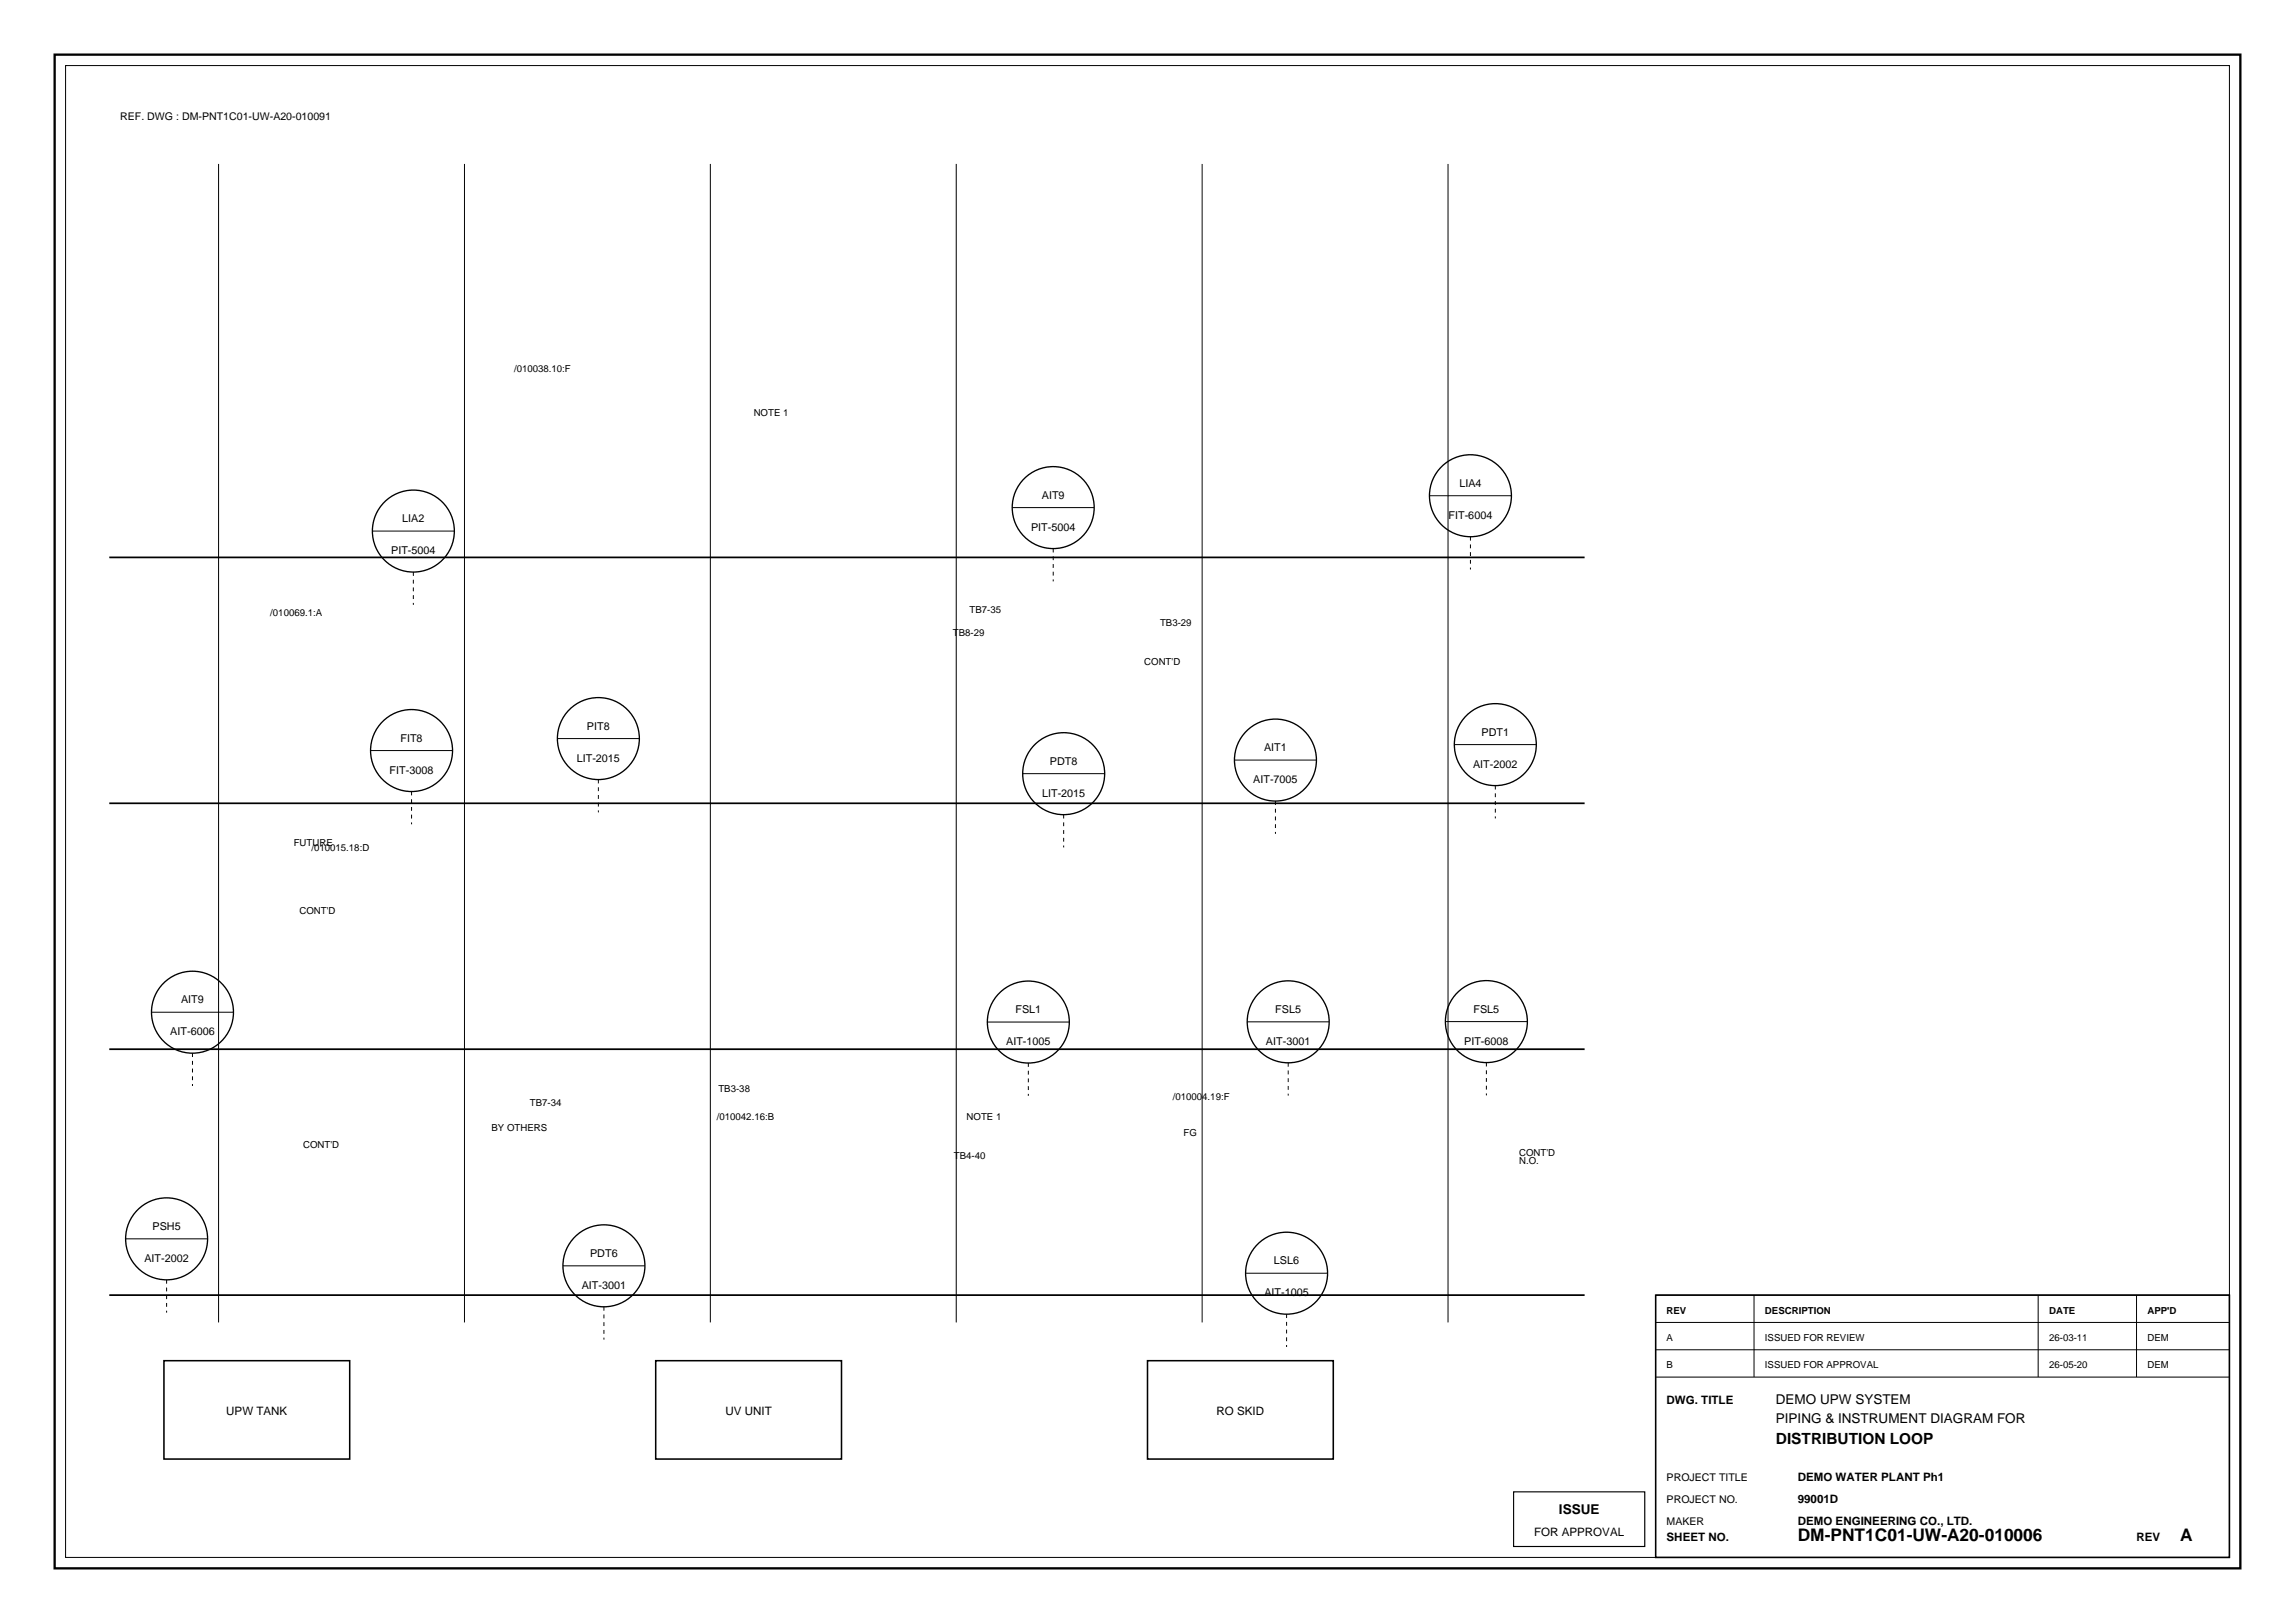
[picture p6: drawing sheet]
<svg xmlns="http://www.w3.org/2000/svg" width="420mm" height="297mm" viewBox="0 0 420 297" stroke-linecap="round" stroke-linejoin="round" font-family="sans-serif">
<defs><g id="words">
<g font-size="3.2">
<text x="329" y="282">DM-PNT1C01-UW-A20-010006</text>
<text x="399" y="282">A</text>
</g>
<text font-size="2.8" x="325" y="264.2">DISTRIBUTION LOOP</text>
<g font-size="2.5">
<text x="325" y="257">DEMO UPW SYSTEM</text>
<text x="325" y="260.4">PIPING &amp; INSTRUMENT DIAGRAM FOR</text>
<text x="285.3" y="277">ISSUE</text>
</g>
<g font-size="2.1">
<text x="305" y="257">DWG. TITLE</text>
<text x="41.4" y="259">UPW TANK</text>
<text x="132.8" y="259">UV UNIT</text>
<text x="222.6" y="259">RO SKID</text>
<text x="329" y="271">DEMO WATER PLANT Ph1</text>
<text x="329" y="275">99001D</text>
<text x="280.8" y="281">FOR APPROVAL</text>
<text x="329" y="279">DEMO ENGINEERING CO., LTD.</text>
<text x="305" y="282">SHEET NO.</text>
<text x="391" y="282">REV</text>
</g>
<g font-size="2">
<text x="267.1" y="89.1">LIA4</text>
<text x="73.6" y="95.6">LIA2</text>
<text x="190.7" y="91.3">AIT9</text>
<text x="265.1" y="94.9">FIT-6004</text>
<text x="71.6" y="101.4">PIT-5004</text>
<text x="188.7" y="97.1">PIT-5004</text>
<text x="73.3" y="135.7">FIT8</text>
<text x="107.4" y="133.6">PIT8</text>
<text x="231.3" y="137.5">AIT1</text>
<text x="271.1" y="134.7">PDT1</text>
<text x="71.3" y="141.5">FIT-3008</text>
<text x="105.6" y="139.4">LIT-2015</text>
<text x="192.1" y="140">PDT8</text>
<text x="229.4" y="143.3">AIT-7005</text>
<text x="269.6" y="140.5">AIT-2002</text>
<text x="190.7" y="145.8">LIT-2015</text>
<text x="33.1" y="183.6">AIT9</text>
<text x="185.8" y="185.4">FSL1</text>
<text x="233.4" y="185.4">FSL5</text>
<text x="269.7" y="185.3">FSL5</text>
<text x="31.2" y="189.4">AIT-6006</text>
<text x="184.1" y="191.2">AIT-1005</text>
<text x="231.7" y="191.2">AIT-3001</text>
<text x="268" y="191.1">PIT-6008</text>
<text x="27.9" y="225.1">PSH5</text>
<text x="26.4" y="230.9">AIT-2002</text>
<text x="108" y="230">PDT6</text>
<text x="233.1" y="231.4">LSL6</text>
<text x="106.5" y="235.8">AIT-3001</text>
<text x="231.4" y="237.2">AIT-1005</text>
</g>
<g font-size="1.9">
<text x="22" y="22">REF. DWG : DM-PNT1C01-UW-A20-010091</text>
<text x="305" y="271">PROJECT TITLE</text>
<text x="305" y="275">PROJECT NO.</text>
<text x="305" y="279">MAKER</text>
</g>
<g font-size="1.8">
<text x="94.1" y="68">/010038.10:F</text>
<text x="137.9" y="76.1">NOTE 1</text>
<text x="49.5" y="112.8">/010069.1:A</text>
<text x="177.4" y="112.1">TB7-35</text>
<text x="174.4" y="116.3">TB8-29</text>
<text x="212.3" y="114.6">TB3-29</text>
<text x="209.4" y="121.7">CONT'D</text>
<text x="53.8" y="154.7">FUTURE</text>
<text x="57" y="155.7">/010015.18:D</text>
<text x="54.8" y="167.3">CONT'D</text>
<text x="97" y="202.4">TB7-34</text>
<text x="131.5" y="199.8">TB3-38</text>
<text x="214.6" y="201.3">/010004.19:F</text>
<text x="89.9" y="207">BY OTHERS</text>
<text x="131.2" y="205">/010042.16:B</text>
<text x="176.9" y="204.9">NOTE 1</text>
<text x="216.6" y="207.9">FG</text>
<text x="55.5" y="210">CONT'D</text>
<text x="174.6" y="212">TB4-40</text>
<text x="278" y="211.6">CONT'D</text>
<text x="278" y="212.9">N.O.</text>
<text x="305" y="240.4">REV</text>
<text x="305" y="245.4">A</text>
<text x="323" y="240.4">DESCRIPTION</text>
<text x="323" y="245.4">ISSUED FOR REVIEW</text>
<text x="375" y="240.4">DATE</text>
<text x="375" y="245.4">26-03-11</text>
<text x="393" y="240.4">APP'D</text>
<text x="393" y="245.4">DEM</text>
<text x="305" y="250.4">B</text>
<text x="323" y="250.4">ISSUED FOR APPROVAL</text>
<text x="375" y="250.4">26-05-20</text>
<text x="393" y="250.4">DEM</text>
</g>
</g></defs>
<path d="M10 10h400v277h-400z" fill="none" stroke="#000" stroke-width=".42"/>
<g fill="none" stroke="#000" stroke-width=".18">
<path d="M12 12h396v273h-396zM40 30v212M85 30v212M130 30v212M175 30v212M220 30v212M265 30v212M68.1 97.2h15M185.2 92.9h15M261.6 90.7h15M67.8 137.3h15M102 135.2h15"/>
<path d="M225.9 139.1h15M266.2 136.3h15M187.2 141.6h15M27.7 185.2h15M180.7 187h15M228.2 187h15M264.5 186.9h15M23 226.7h15M103 231.6h15M228 233h15M303 237h105M321 237v15"/>
<path d="M373 237v15M391 237v15M303 242h105M303 247h105M303 252h105"/>
</g>
<path d="M20 102h270M20 147h270M20 192h270M20 237h270" fill="none" stroke="#000" stroke-width=".32"/>
<path d="M303 237h105v48h-105zM30 249h34v18h-34zM120 249h34v18h-34zM210 249h34v18h-34z" fill="none" stroke="#000" stroke-width=".28"/>
<g fill="none" stroke="#000" stroke-width=".25">
<circle cx="75.6" cy="97.2" r="7.5"/>
<circle cx="192.7" cy="92.9" r="7.5"/>
<circle cx="269.1" cy="90.7" r="7.5"/>
<circle cx="75.3" cy="137.3" r="7.5"/>
<circle cx="109.5" cy="135.2" r="7.5"/>
<circle cx="233.4" cy="139.1" r="7.5"/>
<circle cx="273.7" cy="136.3" r="7.5"/>
<circle cx="194.7" cy="141.6" r="7.5"/>
<circle cx="35.2" cy="185.2" r="7.5"/>
<circle cx="188.2" cy="187" r="7.5"/>
<circle cx="235.7" cy="187" r="7.5"/>
<circle cx="272" cy="186.9" r="7.5"/>
<circle cx="30.5" cy="226.7" r="7.5"/>
<circle cx="110.5" cy="231.6" r="7.5"/>
<circle cx="235.5" cy="233" r="7.5"/>
</g>
<g fill="none" stroke="#000" stroke-width=".18" stroke-dasharray=".7 .7" stroke-linecap="butt">
<path d="M269.1 98.2v6M75.6 104.7v6M192.7 100.4v6M75.3 144.8v6M109.5 142.7v6M194.7 149.1v6M233.4 146.6v6M273.7 143.8v6M35.2 192.7v6M188.2 194.5v6M235.7 194.5v6M272 194.4v6"/>
<path d="M30.5 234.2v6M110.5 239.1v6M235.5 240.5v6"/>
</g>
<path d="M277 273h24v10h-24z" fill="none" stroke="#000" stroke-width=".21"/>
<use href="#words"/>
</svg>
